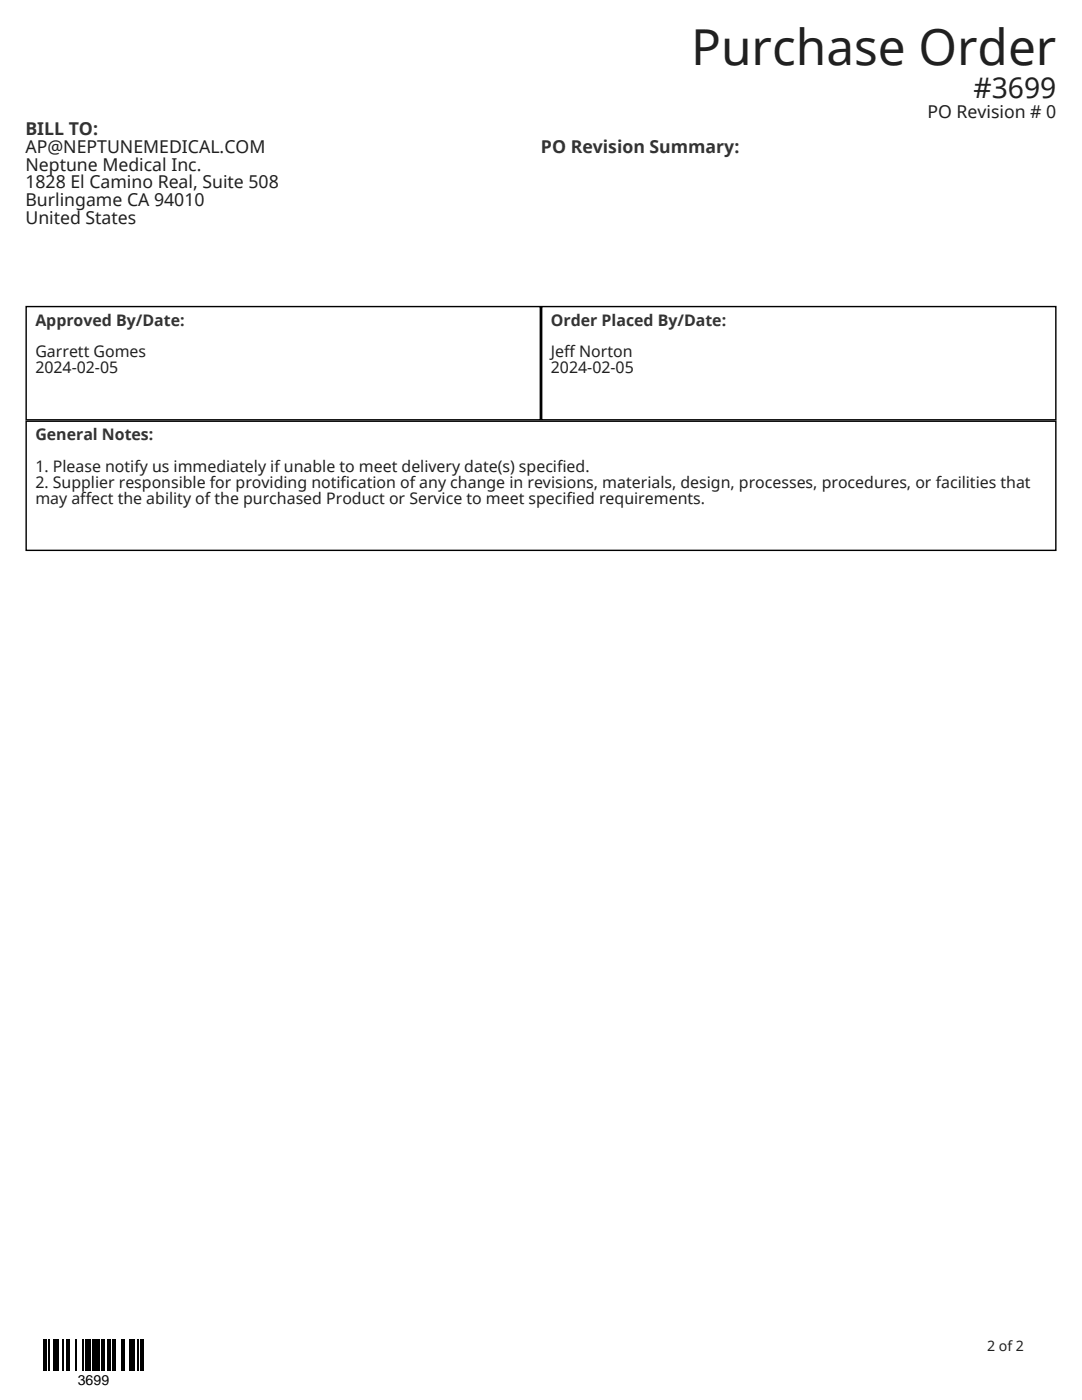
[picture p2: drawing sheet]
<svg xmlns="http://www.w3.org/2000/svg" width="216mm" height="279mm" viewBox="0 0 216 279" stroke-linecap="round" stroke-linejoin="round" font-family="sans-serif">
<defs><g id="words">
<text font-size="9.9" fill="#231f20" x="137.9" y="13">Purchase Order</text>
<text font-size="5.6" fill="#231f20" x="194.3" y="19.5">#3699</text>
<g font-size="3.5" fill="#231f20">
<text x="185.1" y="23.5">PO Revision # 0</text>
<text x="5.1" y="30.5">AP@NEPTUNEMEDICAL.COM</text>
<text x="5.1" y="34.1">Neptune Medical Inc.</text>
<text x="5.1" y="37.6">1828 El Camino Real, Suite 508</text>
<text x="5.1" y="41.1">Burlingame CA 94010</text>
<text x="5.1" y="44.6">United States</text>
</g>
<g font-size="3.5" fill="#333">
<text x="5.1" y="27">BILL TO:</text>
<text x="107.9" y="30.5">PO Revision Summary:</text>
</g>
<g font-size="3.2" fill="#333">
<text x="7.1" y="65">Approved By/Date:</text>
<text x="109.9" y="65">Order Placed By/Date:</text>
<text x="7.1" y="87.9">General Notes:</text>
</g>
<g font-size="3.2" fill="#231f20">
<text x="7.1" y="71.3">Garrett Gomes</text>
<text x="109.9" y="71.3">Jeff Norton</text>
<text x="7.1" y="74.5">2024-02-05</text>
<text x="109.9" y="74.5">2024-02-05</text>
<text x="7.1" y="94.2">1. Please notify us immediately if unable to meet delivery date(s) specif</text>
<text x="111.2" y="94.2">ied.</text>
<text x="7.1" y="97.4">2. Supplier responsible for providing notif</text>
<text x="7.1" y="100.6">may affect the ability of the purchased Product or Service to meet specif</text>
<text x="68" y="97.4">ication of any change in revisions, materials, design, processes, procedures, or facilities that</text>
<text x="113.1" y="100.6">ied requirements.</text>
</g>
<text font-size="2.8" fill="#231f20" x="197" y="269.5">2 of 2</text>
<text font-size="2.8" x="15.5" y="276.4">3699</text>
</g></defs>
<path d="M8.6 267.3h.7v6.3h-.7zM10.7 267.3h1.1v6.3h-1.1zM13.2 267.3h.7v6.3h-.7zM17.1 267.3h1v6.3h-1zM18.5 267.3h1.4v6.3h-1.4zM20.2 267.3h.8v6.3h-.8zM21.3 267.3h.7v6.3h-.7zM22.4 267.3h.7v6.3h-.7zM24.1 267.3h.7v6.3h-.7zM25.9 267.3h1.1v6.3h-1.1zM28 267.3h.7v6.3h-.7z" fill="#000"/>
<path d="M9.8 267.3v6.3M12.7 267.3v6.3M15.1 267.3v6.3M16.5 267.3v6.3M27.5 267.3v6.3" fill="none" stroke="#000" stroke-width=".35"/>
<path d="M5.2 61.2h102.6v22.6h-102.6zM108.1 61.2h102.6v22.6h-102.6zM5.2 84.1h205.5v25.7h-205.5z" fill="none" stroke="#000" stroke-width=".28"/>
<use href="#words"/>
</svg>
